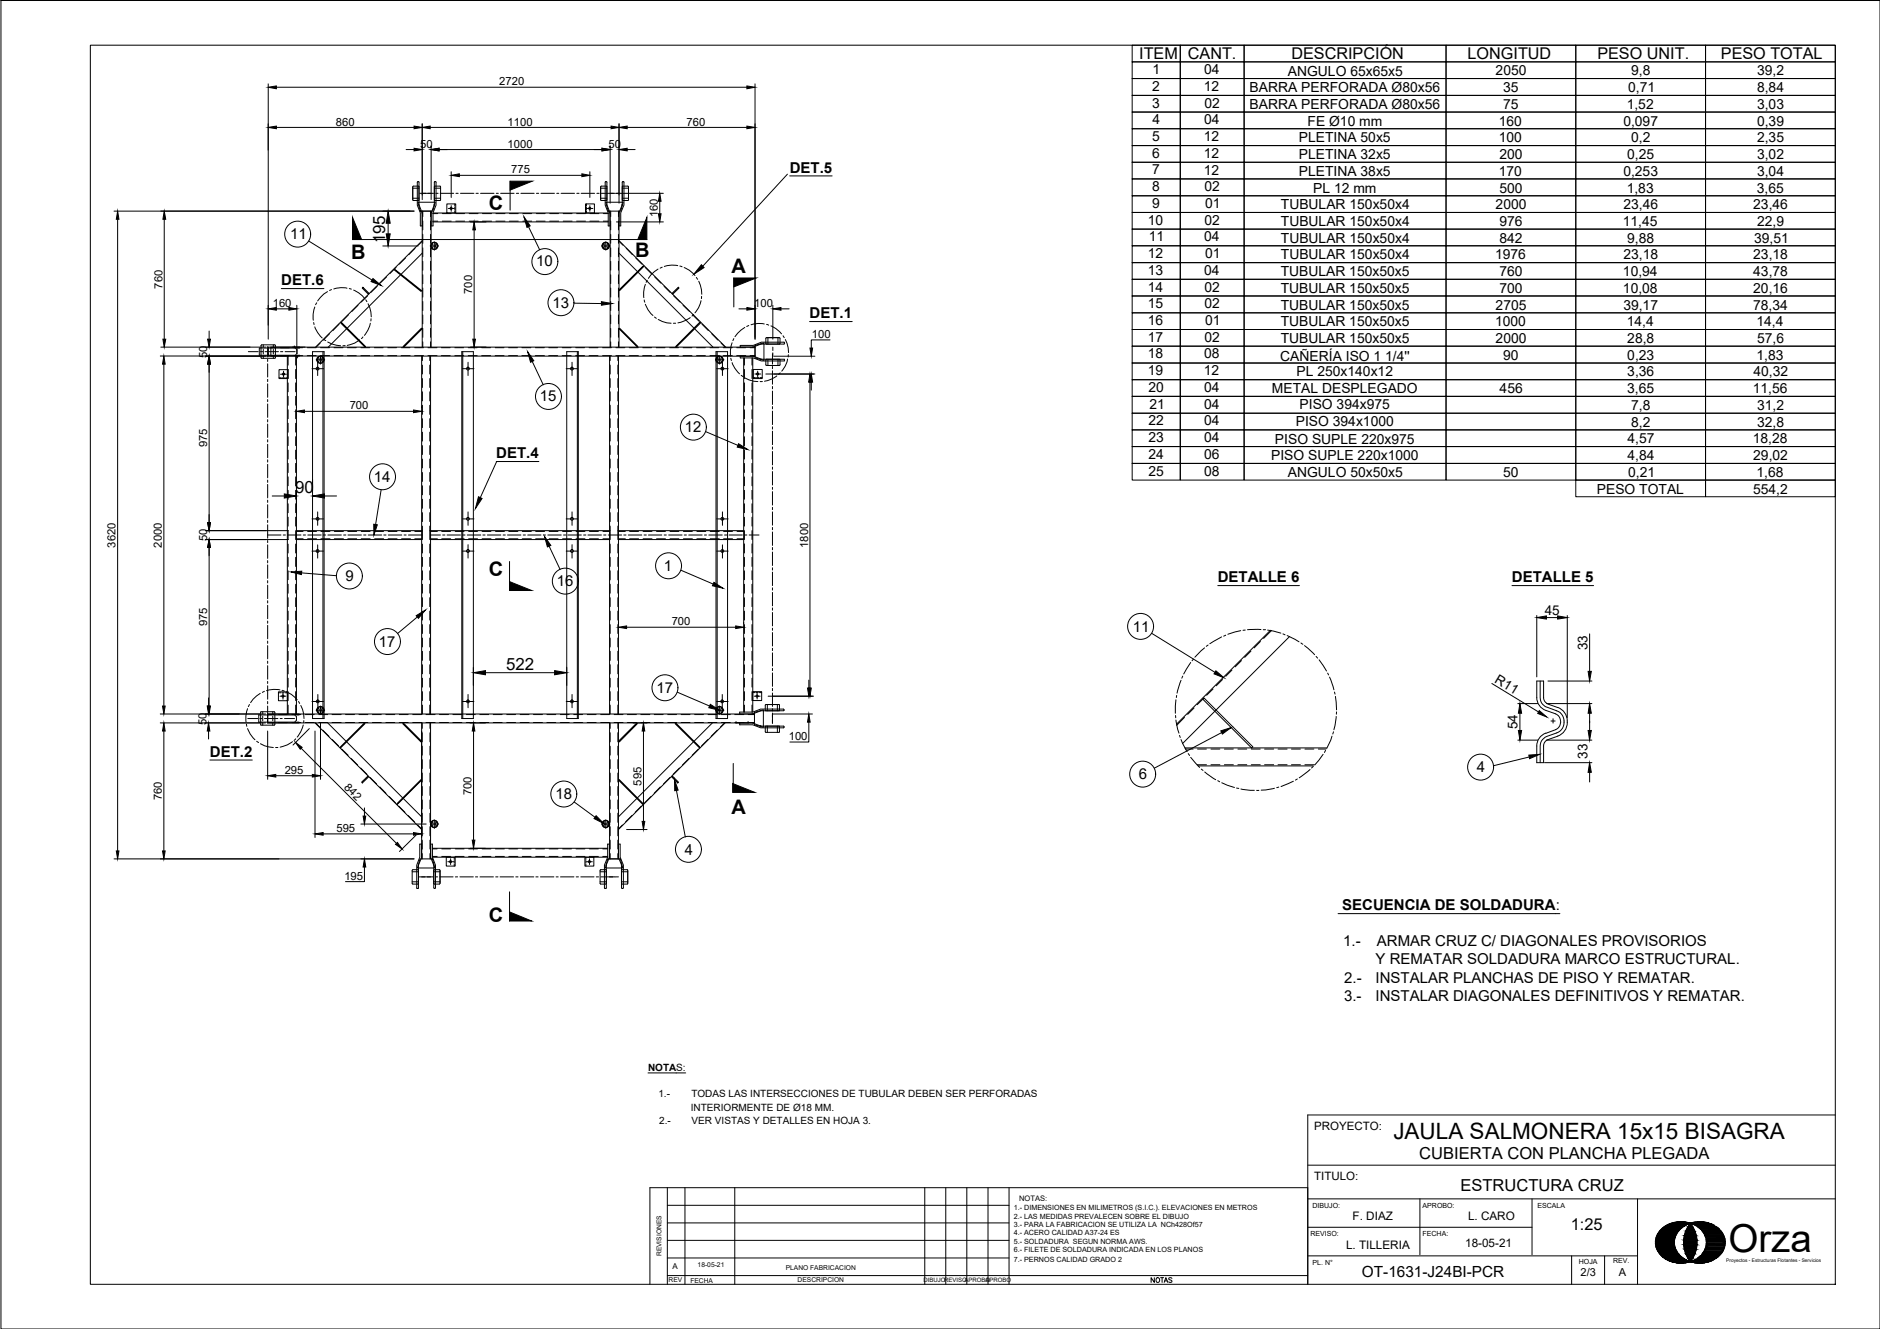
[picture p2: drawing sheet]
<svg xmlns="http://www.w3.org/2000/svg" width="420mm" height="297mm" viewBox="0 0 420 297" stroke-linecap="round" stroke-linejoin="round" font-family="sans-serif">
<defs><g id="words">
<text font-size="8.6" x="386.3" y="279.9">Orza</text>
<text font-size="5" x="311.4" y="254.6">JAULA SALMONERA 15x15 BISAGRA</text>
<g font-size="4.5">
<text x="109.3" y="46.9">C</text>
<text x="78.5" y="57.9">B</text>
<text x="141.9" y="57.5">B</text>
<text x="163.4" y="61">A</text>
<text x="109.3" y="128.8">C</text>
<text x="163.4" y="181.9">A</text>
<text x="109.3" y="206.1">C</text>
</g>
<g font-size="3.8">
<text x="86.1" y="54.4" transform="rotate(-90 86.1 54.4)">195</text>
<text x="66" y="110.2">90</text>
<text x="113.1" y="149.7">522</text>
</g>
<g font-size="3.7">
<text x="317.2" y="258.9">CUBIERTA CON PLANCHA PLEGADA</text>
<text x="326.4" y="266.1">ESTRUCTURA CRUZ</text>
<text x="351" y="274.8">1:25</text>
</g>
<g font-size="3.6">
<text x="254.6" y="13.2">ITEM</text>
<text x="265.5" y="13.2">CANT.</text>
<text x="288.6" y="13.3">DESCRIPCIÓN</text>
<text x="328" y="13.2">LONGITUD</text>
<text x="357" y="13.2">PESO UNIT.</text>
<text x="384.6" y="13.2">PESO TOTAL</text>
</g>
<g font-size="3.4">
<text x="176.5" y="38.6">DET.5</text>
<text x="64.9" y="53.5">11</text>
<text x="119.8" y="59.5">10</text>
<text x="62.9" y="63.8">DET.6</text>
<text x="123.4" y="68.8">13</text>
<text x="180.9" y="71.1">DET.1</text>
<text x="120.6" y="89.7" transform="rotate(-1 120.6 89.7)">15</text>
<text x="153.1" y="96.6" transform="rotate(-1 153.1 96.6)">12</text>
<text x="83.6" y="107.7">14</text>
<text x="110.9" y="102.4">DET.4</text>
<text x="77.2" y="129.8">9</text>
<text x="124.5" y="131" transform="rotate(-1 124.5 131)">16</text>
<text x="148.3" y="127.6">1</text>
<text x="272.2" y="130.2">DETALLE 6</text>
<text x="337.9" y="130.2">DETALLE 5</text>
<text x="253.2" y="141.2">11</text>
<text x="84.7" y="144.6" transform="rotate(-1 84.7 144.6)">17</text>
<text x="146.7" y="154.9">17</text>
<text x="46.9" y="169.1">DET.2</text>
<text x="330.1" y="172.6">4</text>
<text x="124.1" y="178.6" transform="rotate(-1 124.1 178.6)">18</text>
<text x="254.5" y="174.1">6</text>
<text x="153.1" y="191" transform="rotate(-1 153.1 191)">4</text>
<text x="300" y="203.5">SECUENCIA DE SOLDADURA:</text>
<text x="300.2" y="211.5">1.-</text>
<text x="307.4" y="215.5">Y REMATAR SOLDADURA MARCO ESTRUCTURAL.</text>
<text x="307.7" y="211.5">ARMAR CRUZ C/ DIAGONALES PROVISORIOS</text>
<text x="300.4" y="219.6">2.-</text>
<text x="307.4" y="219.6">INSTALAR PLANCHAS DE PISO Y REMATAR.</text>
<text x="300.4" y="223.6">3.-</text>
<text x="307.4" y="223.6">INSTALAR DIAGONALES DEFINITIVOS Y REMATAR.</text>
<text x="304.4" y="285.4">OT-1631-J24BI-PCR</text>
</g>
<g font-size="3.1">
<text x="257.6" y="16.6">1</text>
<text x="269.1" y="16.6">04</text>
<text x="287.8" y="16.9">ANGULO 65x65x5</text>
<text x="334.3" y="16.8">2050</text>
<text x="364.5" y="16.8">9,8</text>
<text x="392.7" y="16.8">39,2</text>
<text x="257.5" y="20.3">2</text>
<text x="269" y="20.3">12</text>
<text x="279.3" y="20.6">BARRA PERFORADA Ø80x56</text>
<text x="336" y="20.6">35</text>
<text x="363.9" y="20.6">0,71</text>
<text x="392.7" y="20.6">8,84</text>
<text x="257.5" y="24">3</text>
<text x="257.6" y="27.8">4</text>
<text x="269.1" y="27.8">04</text>
<text x="269.2" y="24">02</text>
<text x="279.3" y="24.4">BARRA PERFORADA Ø80x56</text>
<text x="292.2" y="28.1">FE Ø10 mm</text>
<text x="335" y="28.1">160</text>
<text x="336" y="24.3">75</text>
<text x="362.8" y="28.1">0,097</text>
<text x="363.6" y="24.3">1,52</text>
<text x="392.7" y="24.3">3,03</text>
<text x="392.7" y="28.1">0,39</text>
<text x="257.5" y="31.5">5</text>
<text x="257.5" y="35.2">6</text>
<text x="269" y="31.5">12</text>
<text x="269" y="35.2">12</text>
<text x="290.3" y="31.8">PLETINA 50x5</text>
<text x="290.3" y="35.5">PLETINA 32x5</text>
<text x="335" y="31.8">100</text>
<text x="335.1" y="35.5">200</text>
<text x="363.6" y="35.5">0,25</text>
<text x="364.5" y="31.8">0,2</text>
<text x="392.7" y="31.8">2,35</text>
<text x="392.7" y="35.5">3,02</text>
<text x="257.5" y="39">7</text>
<text x="269" y="39">12</text>
<text x="290.3" y="39.3">PLETINA 38x5</text>
<text x="335" y="39.3">170</text>
<text x="362.8" y="39.3">0,253</text>
<text x="392.7" y="39.3">3,04</text>
<text x="257.5" y="42.7">8</text>
<text x="257.5" y="46.5">9</text>
<text x="269.2" y="42.7">02</text>
<text x="269.3" y="46.5">01</text>
<text x="286.3" y="46.8">TUBULAR 150x50x4</text>
<text x="293.5" y="43">PL 12 mm</text>
<text x="334.3" y="46.8">2000</text>
<text x="335.1" y="43">500</text>
<text x="362.8" y="46.8">23,46</text>
<text x="363.6" y="43">1,83</text>
<text x="391.8" y="46.8">23,46</text>
<text x="392.6" y="43">3,65</text>
<text x="256.5" y="50.2">10</text>
<text x="256.8" y="54">11</text>
<text x="269.1" y="54">04</text>
<text x="269.2" y="50.2">02</text>
<text x="286.3" y="50.5">TUBULAR 150x50x4</text>
<text x="335.1" y="50.5">976</text>
<text x="362.7" y="50.5">11,45</text>
<text x="392.7" y="50.5">22,9</text>
<text x="256.5" y="57.7">12</text>
<text x="269.3" y="57.7">01</text>
<text x="286.3" y="54.2">TUBULAR 150x50x4</text>
<text x="286.3" y="58">TUBULAR 150x50x4</text>
<text x="334.1" y="58">1976</text>
<text x="335.1" y="54.2">842</text>
<text x="362.8" y="58">23,18</text>
<text x="363.6" y="54.2">9,88</text>
<text x="391.8" y="58">23,18</text>
<text x="392" y="54.2">39,51</text>
<text x="256.5" y="61.5">13</text>
<text x="256.5" y="65.2">14</text>
<text x="269.1" y="61.5">04</text>
<text x="269.2" y="65.2">02</text>
<text x="286.2" y="61.7">TUBULAR 150x50x5</text>
<text x="286.2" y="65.4">TUBULAR 150x50x5</text>
<text x="335.1" y="61.7">760</text>
<text x="335.1" y="65.4">700</text>
<text x="362.7" y="61.7">10,94</text>
<text x="362.7" y="65.4">10,08</text>
<text x="391.8" y="61.7">43,78</text>
<text x="391.8" y="65.4">20,16</text>
<text x="256.5" y="68.9">15</text>
<text x="269.2" y="68.9">02</text>
<text x="286.2" y="69.2">TUBULAR 150x50x5</text>
<text x="334.3" y="69.2">2705</text>
<text x="362.8" y="69.2">39,17</text>
<text x="391.8" y="69.2">78,34</text>
<text x="256.5" y="72.6">16</text>
<text x="256.5" y="76.4">17</text>
<text x="269.2" y="76.4">02</text>
<text x="269.3" y="72.6">01</text>
<text x="286.2" y="72.9">TUBULAR 150x50x5</text>
<text x="286.2" y="76.7">TUBULAR 150x50x5</text>
<text x="334.1" y="72.9">1000</text>
<text x="334.3" y="76.7">2000</text>
<text x="363.6" y="72.9">14,4</text>
<text x="363.7" y="76.7">28,8</text>
<text x="392.6" y="72.9">14,4</text>
<text x="392.7" y="76.7">57,6</text>
<text x="256.5" y="80.1">18</text>
<text x="256.5" y="83.8">19</text>
<text x="269" y="83.8">12</text>
<text x="269.1" y="80.1">08</text>
<text x="286.1" y="80.7">CAÑERÍA ISO 1 1/4''</text>
<text x="336" y="80.4">90</text>
<text x="363.7" y="80.4">0,23</text>
<text x="392.6" y="80.4">1,83</text>
<text x="256.7" y="87.6">20</text>
<text x="269.1" y="87.6">04</text>
<text x="284.3" y="87.9">METAL DESPLEGADO</text>
<text x="289.8" y="84.1">PL 250x140x12</text>
<text x="335.2" y="87.9">456</text>
<text x="363.6" y="87.9">3,65</text>
<text x="363.7" y="84.1">3,36</text>
<text x="391.7" y="87.9">11,56</text>
<text x="391.9" y="84.1">40,32</text>
<text x="256.7" y="95.1">22</text>
<text x="256.9" y="91.3">21</text>
<text x="269.1" y="95.1">04</text>
<text x="269.1" y="91.3">04</text>
<text x="289.6" y="95.2">PISO 394x1000</text>
<text x="290.4" y="91.5">PISO 394x975</text>
<text x="364.5" y="95.4">8,2</text>
<text x="364.5" y="91.6">7,8</text>
<text x="392.7" y="95.4">32,8</text>
<text x="392.7" y="91.6">31,2</text>
<text x="256.7" y="98.8">23</text>
<text x="269.1" y="98.8">04</text>
<text x="284.9" y="99.1">PISO SUPLE 220x975</text>
<text x="363.7" y="99.1">4,57</text>
<text x="391.7" y="99.1">18,28</text>
<text x="256.7" y="102.6">24</text>
<text x="256.7" y="106.3">25</text>
<text x="269.1" y="106.3">08</text>
<text x="269.1" y="102.6">06</text>
<text x="284.1" y="102.9">PISO SUPLE 220x1000</text>
<text x="287.8" y="106.6">ANGULO 50x50x5</text>
<text x="336" y="106.6">50</text>
<text x="363.7" y="102.9">4,84</text>
<text x="363.9" y="106.6">0,21</text>
<text x="391.8" y="102.9">29,02</text>
<text x="392.6" y="106.6">1,68</text>
<text x="356.9" y="110.3">PESO TOTAL</text>
<text x="391.8" y="110.3">554,2</text>
</g>
<g font-size="3">
<text x="345.2" y="137.5">45</text>
<text x="354.8" y="145.4" transform="rotate(-90 354.8 145.4)">33</text>
<text x="333.9" y="152.5" transform="rotate(31 333.9 152.5)">R11</text>
<text x="339.2" y="163" transform="rotate(-90 339.2 163)">54</text>
<text x="354.8" y="169.6" transform="rotate(-90 354.8 169.6)">33</text>
</g>
<g font-size="2.6">
<text x="293.7" y="252.5">PROYECTO:</text>
<text x="293.7" y="263.7">TITULO:</text>
<text x="302.3" y="272.7">F. DIAZ</text>
<text x="328.1" y="272.7">L. CARO</text>
<text x="300.8" y="279.1">L. TILLERIA</text>
<text x="327.4" y="278.7">18-05-21</text>
</g>
<g font-size="2.5">
<text x="111.6" y="19.1">2720</text>
<text x="75.1" y="28.1">860</text>
<text x="113.5" y="28.1">1100</text>
<text x="153.5" y="28.1">760</text>
<text x="93.9" y="33">50</text>
<text x="113.5" y="33">1000</text>
<text x="136" y="33">50</text>
<text x="114.3" y="38.7">775</text>
<text x="147" y="48.6" transform="rotate(-90 147 48.6)">160</text>
<text x="36.3" y="64.5" transform="rotate(-90 36.3 64.5)">760</text>
<text x="105.5" y="65.7" transform="rotate(-90 105.5 65.7)">700</text>
<text x="61" y="68.6">160</text>
<text x="168.6" y="68.6">100</text>
<text x="181.4" y="75.6">100</text>
<text x="46.3" y="80" transform="rotate(-90 46.3 80)">50</text>
<text x="78.1" y="91.5">700</text>
<text x="46.3" y="99.9" transform="rotate(-90 46.3 99.9)">975</text>
<text x="25.8" y="122.4" transform="rotate(-90 25.8 122.4)">3620</text>
<text x="36.2" y="122.4" transform="rotate(-90 36.2 122.4)">2000</text>
<text x="46.3" y="121" transform="rotate(-90 46.3 121)">50</text>
<text x="180.6" y="122.5" transform="rotate(-90 180.6 122.5)">1800</text>
<text x="46.3" y="139.9" transform="rotate(-90 46.3 139.9)">975</text>
<text x="150.1" y="139.8">700</text>
<text x="46.1" y="162" transform="rotate(-90 46.1 162)">50</text>
<text x="176.3" y="165.4">100</text>
<text x="63.6" y="173">295</text>
<text x="36.2" y="178.9" transform="rotate(-90 36.2 178.9)">760</text>
<text x="76.8" y="176.1" transform="rotate(45 76.8 176.1)">842</text>
<text x="105.4" y="177.7" transform="rotate(-90 105.4 177.7)">700</text>
<text x="143.4" y="175.6" transform="rotate(-90 143.4 175.6)">595</text>
<text x="75.2" y="185.9">595</text>
<text x="77" y="196.6">195</text>
<text x="353.2" y="285.2">2/3</text>
<text x="361.8" y="285.2">A</text>
</g>
<g font-size="2.2">
<text x="144.8" y="239.3">NOTAS:</text>
<text x="147.2" y="245.2">1.-</text>
<text x="154.5" y="245.2">TODAS LAS INTERSECCIONES DE TUBULAR DEBEN SER PERFORADAS</text>
<text x="147.3" y="251.2">2.-</text>
<text x="154.4" y="248.2">INTERIORMENTE DE Ø18 MM.</text>
<text x="154.6" y="251.2">VER VISTAS Y DETALLES EN HOJA 3.</text>
</g>
<text font-size="1.8" x="150.3" y="283.7">A</text>
<text font-size="1.7" x="227.8" y="268.5">NOTAS:</text>
<g font-size="1.6">
<text x="226.6" y="270.5">1.- DIMENSIONES EN MILIMETROS (S.I.C.). ELEVACIONES EN METROS</text>
<text x="226.6" y="274.3">3.- PARA LA FABRICACION SE UTILIZA LA NCh428Of57</text>
<text x="226.6" y="272.5">2.- LAS MEDIDAS PREVALECEN SOBRE EL DIBUJO</text>
<text x="293.3" y="270">DIBUJO:</text>
<text x="317.9" y="270">APROBO:</text>
<text x="343.6" y="270">ESCALA</text>
<text x="226.6" y="279.9">6.- FILETE DE SOLDADURA INDICADA EN LOS PLANOS</text>
<text x="226.6" y="276.1">4.- ACERO CALIDAD A37-24 ES</text>
<text x="226.6" y="278">5.- SOLDADURA SEGUN NORMA AWS.</text>
<text x="292.9" y="276.3">REVISO:</text>
<text x="317.9" y="276.3">FECHA:</text>
<text x="226.6" y="282">7.- PERNOS CALIDAD GRADO 2</text>
<text x="293.3" y="282.8">PL. N°</text>
<text x="352.8" y="282.5">HOJA</text>
<text x="360.5" y="282.3">REV.</text>
</g>
<g font-size="1.5">
<text x="147.9" y="280.8" transform="rotate(-90 147.9 280.8)">REVISIONES</text>
<text x="149.4" y="286.5">REV</text>
<text x="154.3" y="286.7">FECHA</text>
<text x="155.9" y="283.3">18-05-21</text>
<text x="175.6" y="283.8">PLANO FABRICACION</text>
<text x="178.3" y="286.6">DESCRIPCION</text>
</g>
<g font-size="1.3">
<text x="206.4" y="286.6">DIBUJOREVISOAPROBO</text>
<text x="220.3" y="286.6">APROBO</text>
</g>
<text font-size="1.1" x="385.8" y="282.1">Proyectos - Estructuras Flotantes - Servicios</text>
</g></defs>
<!-- layer: COTAS -->
<g fill="none" stroke="#000" stroke-width=".22">
<path d="M59.9 18.7v57.1M61.8 19.5h105.1M168.7 18.7v57.1M61.8 28.5h30.7M90.8 33.4h1.7M94.4 27.7v16.9M96.1 28.5h40.5M96.4 32.6v12M98.1 33.4h36.4M100.8 38.4v5.7M102.7 39.2h27.3M131.8 38.4v5.7"/>
<path d="M136.4 32.6v12.8M138.3 27.7v17.7M140.2 33.4h1.7M140.2 28.5h26.7M176 38.9l-18.9 20.6M25.5 47.2h67M26.3 49v141.2M36.7 49v26.8M69 53.9l14.1 8.7M85.6 55h7.8M86.7 49.9v2.4M96.6 54.5l.2 .5-.2 .4"/>
<path d="M96.7 54.3a.68 .68 0 0 0-.1 1.1l.1 .2M96.7 47.6h39.2M96.7 49.6h39.2M97.5 54.3a.68 .68 0 0 1 0 1.1M97.5 54.5l-.2 .5 .2 .4M97.5 55.4v.2M106 51.4v24.4M118.1 50.7l2.5 5.1M134.9 54.5l.2 .5-.2 .4M135 55.4v.2M135 54.3a.68 .68 0 0 0 0 1.1M135.8 54.3a.68 .68 0 0 1 0 1.1v.2"/>
<path d="M135.8 54.5l-.2 .5 .2 .4M137.8 49.6h10.5M137.8 43.2h10.5M147.4 45v2.8M35.8 79.6h28.6M35.9 77.6h23.6M45.9 79.6h13.6M46.7 74v1.8M58 77.8h8l.4 .4v.8l-.4 .4h-8zM61.8 69h2.8M66.3 68.2v10.8M71.2 79.9l.1 .5-.1 .5"/>
<path d="M71.2 79.8a.76 .76 0 0 0 0 1.1M72 79.8a.76 .76 0 0 1 0 1.3M72 79.9l-.1 .5 .1 .5M105.2 77.6h3.4M128.3 67.8h6.1M160.4 79.9l.1 .5-.1 .5M160.4 79.8a.76 .76 0 0 0 0 1.3M161.2 79.8a.76 .76 0 0 1 0 1.3M161.2 79.9l-.1 .5 .1 .5M165.1 69h1.8M172.7 68.2v7.6M172.9 79.6h9.2"/>
<path d="M174.5 69h1.9M185.5 76h-4.2v1.8M36.6 81.4v76.4M46.7 81.4v35.4M66.3 90.8v.3M68 91.9h24.4M71.2 80.9v.2M94.2 90.8v.3M119 80.8l2.4 5.2M157.7 96.5l7.2 3.1M171.2 83.6h10.9M181 85.4v68.4"/>
<path d="M181.3 85.4v1.8M45.9 118.6h18.5M85.2 109.5l-1.3 7.7M111 103.2l-3.6 8M45.9 120.6h18.5M46.7 122.4v35.4M67.4 128l7.8 .7M93.3 137.9l-4.4 3.7M122.7 122.1l2.5 5.2M138.2 139.1v.3M152.2 127.5l7.2 3M166.2 139.1v.3"/>
<path d="M35.8 159.6h23.6M46.6 156v1.8M57.8 159.8h8.1l.4 .4v.8l-.4 .4h-8.1zM71.2 159.2v.2M71.2 158.2l.1 .5-.1 .5M71.2 158.1a.71 .71 0 0 0 0 1.1M72 158.1a.82 .82 0 0 1 0 1.3M72 158.2l-.1 .5 .1 .5M140 140.2h24.4M151.4 154.7l7.2 3.1M160.4 158.2l.1 .5-.1 .5M160.4 158.1a.82 .82 0 0 0 0 1.3"/>
<path d="M161.2 158.1a.76 .76 0 0 1 0 1.3M161.2 158.2l-.1 .5 .1 .5M171.7 155.6h10.1M172.8 159.6h8.8M180.8 152v1.8M257.4 141.5l14.1 8.8M35.8 161.6h23.6M36.6 163.4v26.8M46.6 163.4v1.8M59.8 163.4v10.8M61.6 173.4h8.2M67.3 167.2l21.3 21.3"/>
<path d="M69.1 162.8l-3.6 3.7M70.4 163.4v23.8M71.6 161.5v12.7M94.2 163.4v23.8M105 161.6h3.5M105.8 163.4v24.4M128.4 179.3l4.6 3.4M141.5 161.6h3.1M143.8 163.4v20.2M151.2 176.6l2 10.5M180.8 161.4v4.4h-4.3M275.1 162.6l-17.1 9.1"/>
<path d="M341.8 169.2l-8 1.9M25.5 192h67M72.2 186.4h20.2M80.6 184.2h14.7M81.4 193.8v3.2h-4.2M81.4 180.6v1.8M93 186.7l-3.7 3.6M96.6 183.7l.2 .5-.2 .4M96.7 183.5l-.3 .6 .3 .7M97.5 183.5l.3 .6-.3 .7M97.5 183.7l-.2 .5 .2 .4M105 189.6h3.5"/>
<path d="M134.9 183.7l.2 .5-.2 .4M135 183.5l-.3 .6 .3 .7M135.8 183.5l.3 .6-.3 .7M135.8 183.7l-.2 .5 .2 .4M140 185.4h4.6"/>
<circle cx="66.5" cy="52.3" r="2.9"/>
<circle cx="97" cy="55" r=".74"/>
<circle cx="97" cy="55" r=".83"/>
<circle cx="121.8" cy="58.5" r="2.9"/>
<circle cx="135.4" cy="55" r=".83"/>
<circle cx="135.4" cy="55" r=".74"/>
<circle cx="125.4" cy="67.7" r="2.9"/>
<circle cx="71.6" cy="80.4" r=".74"/>
<circle cx="71.6" cy="80.4" r=".83"/>
<circle cx="122.6" cy="88.6" r="2.9"/>
<circle cx="155" cy="95.5" r="2.9"/>
<circle cx="160.8" cy="80.4" r=".83"/>
<circle cx="160.8" cy="80.4" r=".74"/>
<circle cx="85.5" cy="106.6" r="2.9"/>
<circle cx="78.1" cy="128.7" r="2.9"/>
<circle cx="126.3" cy="129.9" r="2.9"/>
<circle cx="149.4" cy="126.5" r="2.9"/>
<circle cx="71.6" cy="158.7" r=".74"/>
<circle cx="71.6" cy="158.7" r=".83"/>
<circle cx="86.6" cy="143.4" r="2.9"/>
<circle cx="148.6" cy="153.7" r="2.9"/>
<circle cx="160.8" cy="158.7" r=".83"/>
<circle cx="160.8" cy="158.7" r=".74"/>
<circle cx="254.9" cy="140" r="2.9"/>
<circle cx="126" cy="177.5" r="2.9"/>
<circle cx="255.4" cy="173" r="2.9"/>
<circle cx="330.9" cy="171.5" r="2.9"/>
<circle cx="97" cy="184.2" r=".74"/>
<circle cx="97" cy="184.2" r=".83"/>
<circle cx="135.4" cy="184.2" r=".83"/>
<circle cx="135.4" cy="184.2" r=".74"/>
<circle cx="153.9" cy="189.8" r="2.9"/>
</g>
<g fill="#000" stroke="#000" stroke-width=".22">
<path d="M59.9 19.5l1.9-.3v.6zM166.9 19.2l1.8 .3-1.8 .3zM59.9 28.5l1.9-.3v.6zM92.5 28.2l1.9 .3-1.9 .3zM92.5 33.1l1.9 .3-1.9 .3zM94.4 28.5l1.7-.3v.6zM96.4 33.4l1.7-.3v.6zM100.8 39.2l1.9-.4v.7zM130 38.8l1.8 .4-1.8 .3zM134.5 33.1l1.9 .3-1.9 .3zM136.6 28.2l1.7 .3-1.7 .3zM138.3 33.4l1.9-.3v.6z"/>
<path d="M138.3 28.5l1.9-.3v.6zM166.9 28.2l1.8 .3-1.8 .3zM26.3 47.2l.3 1.8h-.6zM36.7 47.2l.3 1.8h-.6zM86.3 52.3h.9l-.5 2.7zM86.7 47.2l.5 2.7h-.9zM106 49.6l.3 1.8h-.6zM117.1 48.5l1.4 2-.7 .3zM147.2 47.8h.5l-.3 1.8zM147.4 43.2l.3 1.8h-.5zM156.8 59.2l.6 .6-2.3 1.5zM36.4 75.8h.6l-.3 1.8z"/>
<path d="M46.4 75.8h.6l-.3 1.8zM59.9 69l1.9-.3v.6zM64.6 68.7l1.7 .3-1.7 .3zM83.4 62.3l1.8 1.5-2.3-.9zM105.7 75.8h.6l-.3 1.8zM134.4 67.4l2.4 .4-2.4 .4zM166.9 68.7l1.8 .3-1.8 .3zM172.7 69l1.8-.3v.6zM181 77.8h.6l-.3 1.8zM36.6 79.6l.3 1.8h-.6zM46.7 79.6l.3 1.8h-.6zM66.3 91.9l1.7-.3v.6z"/>
<path d="M92.4 91.6l1.8 .3-1.8 .3zM117.9 78.6l1.4 2-.7 .4zM165.1 99.2l2 1.3-2.3-.6zM181 83.6l.3 1.8h-.6zM181.3 83.6l.3 1.8h-.6zM46.4 116.8h.6l-.3 1.8zM83.5 117.2l.8 .1-.7 2.3zM106.9 111l.8 .4-1.4 2.3zM46.7 120.6l.3 1.8h-.6zM65 127.8l2.4-.1v.7zM93 137.6l2.1-1.3-1.6 1.9zM121.7 119.9l1.4 2-.8 .3z"/>
<path d="M138.2 140.2l1.8-.3v.6zM159.6 130.2l2 1.3-2.4-.6zM164.4 139.9l1.8 .3-1.8 .3zM36.3 157.8h.6l-.3 1.8zM46.3 157.8h.6l-.3 1.8zM46.4 157.8h.6l-.3 1.8zM158.8 157.4l2 1.3-2.4-.5zM180.5 153.8h.6l-.3 1.8zM180.7 153.8h.6l-.3 1.8zM271.7 149.9l1.9 1.6-2.3-.9zM36.6 161.6l.3 1.8h-.6zM46.6 161.6l.3 1.8h-.6z"/>
<path d="M59.8 173.4l1.8-.3v.6zM66 165.9l1.5 1.1-.4 .5zM69.8 173.1l1.8 .3-1.8 .3zM105.8 161.6l.3 1.8h-.6zM143.8 161.6l.3 1.8h-.6zM150.7 174.3l.9 2.3-.8 .1zM180.8 159.6l.3 1.8h-.6zM272.8 163.4l2.3-.8-1.9 1.5zM341.7 168.8l2.4-.2-2.3 1zM26 190.2h.6l-.3 1.8zM36.3 190.2h.6l-.3 1.8zM70.4 186.4l1.8-.3v.6z"/>
<path d="M81.2 182.4h.5l-.3 1.8zM81.4 192l.3 1.8h-.5zM88.4 188.7l.4-.4 1.1 1.5zM92.4 186.1l1.8 .3-1.8 .3zM105.5 187.8h.6l-.3 1.8zM133.2 182.3l1.7 1.8-2.1-1.1zM143.5 183.6h.6l-.3 1.8z"/>
</g>
<!-- layer: EJE -->
<g fill="none" stroke="#000" stroke-width=".22">
<path d="M92.2 41.7l.2-.1h1.2v.1v3.1h-1.2l-.2-.1zM93.8 43.2h3.1M97.2 44.8l-.1-.1v-3l.1-.1h1.1l.2 .1v3l-.2 .1M97.4 43.2h.5M98.4 43.2h3M100.2 46.6h1.3M100.8 46v1.2M101.9 43.2h.5M102.9 43.2h3M106.4 43.2h.5M107.4 43.2h3M110.9 43.2h.5"/>
<path d="M111.9 43.2h3M115.4 43.2h.5M116.4 43.2h3M119.9 43.2h.5M120.9 43.2h3M124.4 43.2h.5M125.4 43.2h3M128.9 43.2h.5M129.9 43.2h3M131.2 46.6h1.3M131.8 46v1.2M133.4 43.2h.5"/>
<path d="M134.4 41.6h1.1l.1 .1v3l-.1 .1h-1.1l-.2-.1v-3zM134.4 43.2h3.1M139.1 44.8v-3.2h1.2l.2 .1v3l-.2 .1M148 59.7l-.5 .2M151.5 59.4a5.6 5.6 0 0 0-3 .1M151.9 59.5l.5 .1M152.9 59.8a5.6 5.6 0 0 1 2.4 1.8M55.5 78.6h2.2M58.2 78.6h.5M58.5 77.1h2.9l.2 .1v2.8l-.2 .1h-2.9l-.2-.1v-2.8zM59.2 78.6h3M59.8 77.5v2.3"/>
<path d="M62.7 78.6h.5M63.7 78.6h2.3M70.1 72.1l.1 .4M70.4 68.6a5.8 5.8 0 0 0-.4 3M70.4 73.1a6.2 6.2 0 0 0 1.6 2.5M70.8 67.7l-.3 .4M72.4 75.9l.4 .2M73.2 65.2l-.9 .5-1.3 1.6M73.2 76.4l.9 .5 2 .4M74.1 64.7l-.4 .2M77.1 77.2l-.5 .1M77.6 64.4a5.5 5.5 0 0 0-3 .2"/>
<path d="M78.1 64.5l.4 .1M79 64.8a5.8 5.8 0 0 1 2.4 1.8M80.3 76a5.4 5.4 0 0 1-2.7 1.2M81.1 75.3l-.3 .4M81.7 67l.3 .4M82.3 67.9l.6 1.9 .1 1M82.8 72.2a6.1 6.1 0 0 1-1.4 2.8M82.9 71.2v.5M144 67l.1 .5M144.2 63.6a5.9 5.9 0 0 0-.3 2.9M144.2 68a5.8 5.8 0 0 0 1.7 2.5M144.7 62.6l-.3 .5"/>
<path d="M146.3 70.9l.4 .2M147.1 60.1l-1.6 1.4-.6 .7M147.1 71.4l.9 .5 2 .3M150.5 72.2h.5M154.3 71a6.6 6.6 0 0 1-2.8 1.2M155 70.3l-.4 .3M155.6 62l.3 .4M156.2 62.9l.6 1.8v1.1M156.7 67.2a5.6 5.6 0 0 1-1.4 2.7M156.8 66.2v.5M163.6 76.6a5.9 5.9 0 0 0-.3 3M164 75.7l-.2 .4"/>
<path d="M166.5 73.2l-.9 .6-1.3 1.5M167.3 72.8l-.4 .2M170.8 72.4a5.5 5.5 0 0 0-2.9 .2M171.2 75.6l.1-.1h2.9l.1 .1v1.2l-.1 .1h-2.9l-.1-.1zM171.3 72.5l.5 .2M172.3 72.8a5.8 5.8 0 0 1 2.4 1.8M172.6 79.1v2.3M175 75l.3 .5M175.5 75.9l.6 1.9 .1 1M176.2 79.3l-.1 .5M59.8 80.3v.5M59.8 81.3v3"/>
<path d="M59.8 84.8v.5M59.8 85.8v3M59.8 89.3v.5M59.8 90.3v3M59.8 93.8v.5M59.8 94.8v3M59.8 98.3v.5M59.8 99.3v3M62.7 83.6h1.3M63.4 83v1.3M69.7 82.4h2.6M71 81v2.9"/>
<path d="M103.3 82.4h2.6M104.6 81v2.9M126.5 82.4h2.6M127.8 81v2.9M160.1 82.4h2.6M161.5 81v2.9M163.3 80.1l.1 .5M163.6 81.1a6.2 6.2 0 0 0 1.7 2.5M165.7 83.9l.4 .3M166.5 84.5l1.9 .7 1 .1M168.7 83.6h1.3M169.3 83v1.2"/>
<path d="M169.9 85.3h.5M171.2 80.4l.1-.1h2.9l.1 .1v1.2l-.1 .1h-2.9l-.1-.1M172.6 81.9v.5M172.6 82.9v3M172.6 86.4v.5M172.6 87.4v3M172.6 90.9v.5M172.6 91.9v3M172.6 95.4v.5M172.6 96.4v3M172.6 99.9v.5M173.6 84a6 6 0 0 1-2.7 1.2"/>
<path d="M174.4 83.3l-.4 .4M176 80.2a5.5 5.5 0 0 1-1.3 2.8M59.8 102.8v.5M59.8 103.8v3M59.8 107.3v.5M59.8 108.3v3M59.8 111.8v.5M59.8 112.8v3M59.8 116.3v.5M59.8 117.3v3M59.8 119.6h3M63.3 119.6h.5"/>
<path d="M64.3 119.6h3M67.8 119.6h.5M68.8 119.6h3M69.7 116h2.6M71 114.4v3M72.3 119.6h.5M73.3 119.6h3M76.8 119.6h.5M77.8 119.6h3M81.3 119.6h.5M82.3 119.6h3M85.8 119.6h.5"/>
<path d="M86.8 119.6h3M90.3 119.6h.5M91.3 119.6h2.9M96.2 119.6h2.2M98.9 119.6h.5M99.9 119.6h3M103.3 116h2.6M103.4 119.6h.5M104.4 119.6h3M104.6 114.4v3M107.9 119.6h.5M108.9 119.6h3"/>
<path d="M112.4 119.6h.5M113.4 119.6h3M116.9 119.6h.5M117.9 119.6h3M121.4 119.6h.5M122.4 119.6h3M125.9 119.6h.5M126.5 116h2.6M126.9 119.6h3M127.8 114.4v3M130.4 119.6h.5M131.4 119.6h3"/>
<path d="M134.9 119.6h.5M135.9 119.6h3M139.4 119.6h.5M140.4 119.6h3M143.9 119.6h.5M144.9 119.6h3M148.4 119.6h.5M149.4 119.6h3M152.9 119.6h.5M153.9 119.6h3M157.4 119.6h.5M158.4 119.6h3"/>
<path d="M160.1 116h2.6M161.5 114.4v3M161.9 119.6h.5M162.9 119.6h3M166.4 119.6h.5M167.4 119.6h2.2M172.6 100.9v3M172.6 104.4v.5M172.6 105.4v3M172.6 108.9v.5M172.6 109.9v3M172.6 113.4v.5"/>
<path d="M172.6 114.4v3M172.6 117.9v.5M172.6 118.9v3M59.8 120.8v.5M59.8 121.8v3M59.8 125.3v.5M59.8 126.3v3M59.8 129.8v.5M59.8 130.8v3M59.8 134.3v.5M59.8 135.3v3M59.8 138.8v.5"/>
<path d="M59.8 139.8v3M69.7 123.2h2.6M71 121.8v2.9M103.3 123.2h2.6M104.6 121.7v3M126.5 123.2h2.6M127.8 121.7v3M160.1 123.2h2.6M161.5 121.8v2.9M172.6 122.4v.5M172.6 123.4v3M172.6 126.9v.5"/>
<path d="M172.6 127.9v3M172.6 131.4v.5M172.6 132.4v3M172.6 135.9v.5M172.6 136.9v3M55.3 158.4a5.8 5.8 0 0 0-.3 3M55.8 157.5l-.3 .4M58.2 155l-1.6 1.3-.6 .7M58.3 159.1h3l.1 .1v2.8l-.1 .1h-3zM59.1 154.5l-.5 .3M59.8 143.3v.5M59.8 144.3v3"/>
<path d="M59.8 147.8v.5M59.8 148.8v3M59.8 152.3v.5M59.8 153.3v3M59.8 156.8v.5M59.8 157.8v2.3M62.6 154.2a5.6 5.6 0 0 0-3 .2M62.6 155.6h1.3M63 154.3l.5 .2M63.2 155v1.3M64 154.6a5.6 5.6 0 0 1 2.4 1.8M66.7 156.8l.3 .4"/>
<path d="M67.2 157.7l.7 1.8v1.1M69.7 156.8h2.6M71 155.2v3M103.3 156.8h2.6M104.6 155.2v3M126.5 156.8h2.6M127.8 155.2v3M160.1 156.8h2.6M161.4 155.2v3M168.6 155.6h1.3M169.2 154.9v1.3M171 157.6l.2-.1h2.9l.1 1.3-3 .1-.2-.1z"/>
<path d="M172.6 140.4v.5M172.6 141.4v3M172.6 144.9v.5M172.6 145.9v3M172.6 149.4v.5M172.6 150.4v3M172.6 153.9v.5M172.6 154.9v3M172.6 158.4v.5M172.6 159.4v2.3M262.7 159.9l.1 .5M262.8 156.4l-.1 3"/>
<path d="M263 155.4l-.1 .5M263.9 152l-.8 2.9M264.3 151.1l-.2 .5M266.1 148.1l-1.6 2.6M266.7 147.3l-.3 .4M269.2 144.8l-2.2 2.1M270 144.2l-.4 .3M273 142.4l-2.6 1.5M273.9 142l-.4 .2M277.3 141l-2.9 .8M278.3 140.8l-.5 .1M281.8 140.7h-3"/>
<path d="M282.3 140.7h.5M283.3 140.8l3 .7M286.7 141.7l.5 .2M287.7 142.1l2.6 1.4M290.7 143.7l.5 .3M291.5 144.3l2.3 2M294.1 146.7l.4 .4M294.8 147.5l1.7 2.5M296.7 150.4l.2 .5M297.1 151.3l1 2.9M298.2 154.7l.2 .4M298.5 155.6l.2 3.1"/>
<path d="M298.7 159.1v.5M344.2 152.2l.1 4.1a2.15 2.15 0 0 0 1.4 1.8l2.2 .8a2.68 2.68 0 0 1 1.7 2.4 2.68 2.68 0 0 1-1.7 2.5l-2.2 .8-.6 .4a2.03 2.03 0 0 0-.9 1.7v3.8M55.1 161.9l.1 .4M55.3 162.8a6.2 6.2 0 0 0 1.7 2.5M55.4 160.6h2.2M57.4 165.7l.4 .3M58.1 160.6h.5M58.2 166.2l.9 .5 2 .4M59.1 160.6h3M61.6 167.1h.5M62.6 160.6h.5M63.6 160.6h2.2"/>
<path d="M65.4 165.8a5.9 5.9 0 0 1-2.8 1.2M66.1 165.1l-.4 .4M67.8 162a6.8 6.8 0 0 1-1.4 2.7M67.9 161.1v.4M171 162.4l.2-.1h2.9l.1 .1-.1 1.3h-2.9l-.2-.1M262.8 160.9l.7 3M263.6 164.4l.2 .4M263.9 165.3l1.4 2.7M265.6 168.4l.3 .5M266.1 169.3l2 2.2M268.5 171.9l.4 .3M269.2 172.5l2.5 1.8"/>
<path d="M272.2 174.5l.4 .2M273.1 174.9l2.8 1.1M276.4 176.1l.5 .1M277.3 176.3l3 .3M280.8 176.6h.5M284.8 176.2l-2.9 .4M285.8 175.9l-.5 .2M289.1 174.6l-2.8 1.2M289.9 174.1l-.4 .3M292.8 172l-2.4 1.8M293.5 171.3l-.4 .3M295.7 168.6l-1.9 2.4"/>
<path d="M296.2 167.7l-.2 .5M297.7 164.5l-1.2 2.8M298 163.6l-.1 .5M298.6 160.1l-.5 3M92.2 194.4l-.1 .1v3l.1 .1h1.2l.1-.1v-3l-.1-.1M93.7 196h3.1M96.9 194.5l.2-.1h1.1l.1 .1v3l-.1 .1h-1.1l-.2-.1zM97.3 196h.5M98.3 196h3M100.1 192.6h1.3M100.7 191.9v1.3M101.8 196h.5"/>
<path d="M102.8 196h3M106.3 196h.5M107.3 196h3M110.8 196h.5M111.8 196h3M115.3 196h.5M116.3 196h3M119.8 196h.5M120.8 196h3M124.3 196h.5M125.3 196h3M128.8 196h.5"/>
<path d="M129.8 196h3M131.1 192.6h1.3M131.7 191.9v1.3M133.3 196h.5M134.2 194.4l-.1 .1v3l.1 .1h1.2l.1-.1v-3l-.1-.1M134.3 196h3.1M138.9 194.5l.1-.1h1.2l.1 .1-.1 3.1h-1.2l-.1-.1z"/>
</g>
<!-- layer: 0 -->
<g fill="none" stroke="#000" stroke-width=".22">
<path d="M253 10.1h10.8v3.7h-10.8zM253 13.8h10.8v3.8h-10.8zM253 17.6h10.8v3.7h-10.8zM263.8 10.1h14.2v3.7h-14.2zM263.8 13.8h14.2v3.8h-14.2zM263.8 17.6h14.2v3.7h-14.2zM278 10.1h45.2v3.7h-45.2zM278 13.8h45.2v3.8h-45.2zM278 17.6h45.2v3.7h-45.2zM323.2 10.1h29v3.7h-29zM323.2 13.8h29v3.8h-29zM323.2 17.6h29v3.7h-29z"/>
<path d="M352.2 10.1h29v3.7h-29zM352.2 13.8h29v3.8h-29zM352.2 17.6h29v3.7h-29zM381.2 10.1h29v3.7h-29zM381.2 13.8h29v3.8h-29zM381.2 17.6h29v3.7h-29zM253 25h10.8v3.8h-10.8zM253 28.8h10.8v3.7h-10.8zM253 32.5h10.8v3.8h-10.8zM253 36.3h10.8v3.7h-10.8zM253 21.3h10.8v3.7h-10.8zM253 40h10.8v3.8h-10.8z"/>
<path d="M263.8 25h14.2v3.8h-14.2zM263.8 28.8h14.2v3.7h-14.2zM263.8 32.5h14.2v3.8h-14.2zM263.8 36.3h14.2v3.7h-14.2zM263.8 21.3h14.2v3.7h-14.2zM263.8 40h14.2v3.8h-14.2zM278 25h45.2v3.8h-45.2zM278 28.8h45.2v3.7h-45.2zM278 32.5h45.2v3.8h-45.2zM278 36.3h45.2v3.7h-45.2zM278 21.3h45.2v3.7h-45.2zM278 40h45.2v3.8h-45.2z"/>
<path d="M323.2 25h29v3.8h-29zM323.2 28.8h29v3.7h-29zM323.2 32.5h29v3.8h-29zM323.2 36.3h29v3.7h-29zM323.2 21.3h29v3.7h-29zM323.2 40h29v3.8h-29zM352.2 25h29v3.8h-29zM352.2 28.8h29v3.7h-29zM352.2 32.5h29v3.8h-29zM352.2 36.3h29v3.7h-29zM352.2 21.3h29v3.7h-29zM352.2 40h29v3.8h-29z"/>
<path d="M381.2 25h29v3.8h-29zM381.2 28.8h29v3.7h-29zM381.2 32.5h29v3.8h-29zM381.2 36.3h29v3.7h-29zM381.2 21.3h29v3.7h-29zM381.2 40h29v3.8h-29zM83.4 53.5h56.6M94.4 56.6l-21 21M94.4 53.8l-23.9 23.8M99.9 45.6h2v2h-2zM130.9 45.6h1.9v2h-1.9zM136.4 47.2v30.4"/>
<path d="M138.3 47.2v30.4M138.3 56.6l21 21M138.3 53.8l23.9 23.8M253 47.5h10.8v3.7h-10.8zM253 58.7h10.8v3.7h-10.8zM253 43.8h10.8v3.7h-10.8zM253 51.2h10.8v3.7h-10.8zM253 54.9h10.8v3.8h-10.8zM263.8 47.5h14.2v3.7h-14.2zM263.8 58.7h14.2v3.7h-14.2zM263.8 43.8h14.2v3.7h-14.2zM263.8 51.2h14.2v3.7h-14.2z"/>
<path d="M263.8 54.9h14.2v3.8h-14.2zM278 47.5h45.2v3.7h-45.2zM278 58.7h45.2v3.7h-45.2zM278 43.8h45.2v3.7h-45.2zM278 51.2h45.2v3.7h-45.2zM278 54.9h45.2v3.8h-45.2zM323.2 47.5h29v3.7h-29zM323.2 58.7h29v3.7h-29zM323.2 43.8h29v3.7h-29zM323.2 51.2h29v3.7h-29zM323.2 54.9h29v3.8h-29zM352.2 47.5h29v3.7h-29z"/>
<path d="M352.2 58.7h29v3.7h-29zM352.2 43.8h29v3.7h-29zM352.2 51.2h29v3.7h-29zM352.2 54.9h29v3.8h-29zM381.2 47.5h29v3.7h-29zM381.2 58.7h29v3.7h-29zM381.2 43.8h29v3.7h-29zM381.2 51.2h29v3.7h-29zM381.2 54.9h29v3.8h-29zM60.5 77.6h108.2v2h-108.2zM64.2 79.6v80M65.9 77.6h.1"/>
<path d="M66.3 79.6v80M66.5 79.4v.6M69.9 78.6h2.5M76.2 72l5.5 5.5-.1 .1-5.5-5.4zM88.1 60.3l.1-.1 6 4.8-.1 .1zM90.1 77.5l4.1-4.2 .2 .2-4.1 4.1zM94.2 79.6v80M94.4 77.6v-30.4h2v30.4M96.2 79.6v80M103.2 78.6h2.6M126.7 78.6h2.5M136.2 79.6v80"/>
<path d="M138.2 79.6v80M138.3 64.8l5.5-5.4 .1 .1-5.4 5.5zM138.5 73.3l4.1 4.2-.1 .1-4.2-4.1zM156.4 72l.2 .2-5.5 5.4-.1-.1zM160 78.6h2.6M166.2 80v79.2M168.2 80v79.2M253 62.4h10.8v3.8h-10.8zM253 66.2h10.8v3.7h-10.8zM253 69.9h10.8v3.7h-10.8zM253 73.6h10.8v3.8h-10.8zM253 77.4h10.8v3.7h-10.8z"/>
<path d="M263.8 62.4h14.2v3.8h-14.2zM263.8 66.2h14.2v3.7h-14.2zM263.8 69.9h14.2v3.7h-14.2zM263.8 73.6h14.2v3.8h-14.2zM263.8 77.4h14.2v3.7h-14.2zM278 62.4h45.2v3.8h-45.2zM278 66.2h45.2v3.7h-45.2zM278 69.9h45.2v3.7h-45.2zM278 73.6h45.2v3.8h-45.2zM278 77.4h45.2v3.7h-45.2zM323.2 62.4h29v3.8h-29zM323.2 66.2h29v3.7h-29z"/>
<path d="M323.2 69.9h29v3.7h-29zM323.2 73.6h29v3.8h-29zM323.2 77.4h29v3.7h-29zM352.2 62.4h29v3.8h-29zM352.2 66.2h29v3.7h-29zM352.2 69.9h29v3.7h-29zM352.2 73.6h29v3.8h-29zM352.2 77.4h29v3.7h-29zM381.2 62.4h29v3.8h-29zM381.2 66.2h29v3.7h-29zM381.2 69.9h29v3.7h-29zM381.2 73.6h29v3.8h-29z"/>
<path d="M381.2 77.4h29v3.7h-29zM62.4 82.6h1.9v2h-1.9zM168.4 82.6h1.9v2h-1.9zM253 81.1h10.8v3.8h-10.8zM253 84.9h10.8v3.7h-10.8zM253 96.1h10.8v3.7h-10.8zM253 99.8h10.8v3.8h-10.8zM253 88.6h10.8v3.8h-10.8zM253 92.4h10.8v3.7h-10.8zM263.8 81.1h14.2v3.8h-14.2zM263.8 84.9h14.2v3.7h-14.2zM263.8 96.1h14.2v3.7h-14.2z"/>
<path d="M263.8 99.8h14.2v3.8h-14.2zM263.8 88.6h14.2v3.8h-14.2zM263.8 92.4h14.2v3.7h-14.2zM278 81.1h45.2v3.8h-45.2zM278 84.9h45.2v3.7h-45.2zM278 96.1h45.2v3.7h-45.2zM278 99.8h45.2v3.8h-45.2zM278 88.6h45.2v3.8h-45.2zM278 92.4h45.2v3.7h-45.2zM323.2 81.1h29v3.8h-29zM323.2 84.9h29v3.7h-29zM323.2 96.1h29v3.7h-29z"/>
<path d="M323.2 99.8h29v3.8h-29zM323.2 88.6h29v3.8h-29zM323.2 92.4h29v3.7h-29zM352.2 81.1h29v3.8h-29zM352.2 84.9h29v3.7h-29zM352.2 96.1h29v3.7h-29zM352.2 99.8h29v3.8h-29zM352.2 88.6h29v3.8h-29zM352.2 92.4h29v3.7h-29zM381.2 81.1h29v3.8h-29zM381.2 84.9h29v3.7h-29zM381.2 96.1h29v3.7h-29z"/>
<path d="M381.2 99.8h29v3.8h-29zM381.2 88.6h29v3.8h-29zM381.2 92.4h29v3.7h-29zM60.8 110.9h2.7M66.3 118.6h27.9M69.9 107.3v2.4M72.5 110.9h2.7M96.2 118.6h40M138.2 118.6h28M253 103.6h10.8v3.7h-10.8zM263.8 103.6h14.2v3.7h-14.2zM278 103.6h45.2v3.7h-45.2z"/>
<path d="M323.2 103.6h29v3.7h-29zM352.2 103.6h29v3.7h-29zM352.2 107.3h29v3.7h-29zM381.2 103.6h29v3.7h-29zM381.2 107.3h29v3.7h-29zM66.3 120.6h27.9M96.2 120.6h40M138.2 120.6h28M62.2 154.6h2v2h-2zM105.8 149.2v4M108.5 150.4h15.5M126.7 149.2v4"/>
<path d="M168.2 154.6h2v2h-2zM168.6 159.6h-108.8v2h108.8M269.1 156l10.9 10.9-.3 .3-10.9-10.9zM283.9 140.9l-21 21M288.2 142.3l-23.9 23.9M69.9 160.6h2.5M70.4 161.6l23.8 23.8M73.2 161.6l21 21M81.4 161.6l.2 .1-5.5 5.5-.1-.2zM90.1 161.6l4.1 4.1-.1 .1-4.1-4.1zM94.1 174.2l.1 .2-5.4 5.4-.2-.1zM94.2 161.6v30.4"/>
<path d="M96.2 161.6v30.4M103.2 160.6h2.6M126.7 160.6h2.5M136.2 161.6v30.4h2v-30.4M138.2 174.4l.2-.2 5.4 5.5-.1 .1zM142.3 161.6l.2 .1-4.1 4.1-.2-.1zM151 161.6l5.5 5.4-.2 .2-5.4-5.5zM159.2 161.6l-21 21M160 160.6h2.6M162.1 161.6l-23.9 23.8M164.4 161.6h.1M167.3 161.6h.1"/>
<path d="M264.8 167.2h31.7M267.8 171.2h25.7M96.6 189.6h39.2M96.6 191.6h39.2M99.7 191.6h2v2h-2zM130.7 191.6h2v2h-2z"/>
</g>
<!-- layer: SEG -->
<g fill="none" stroke="#000" stroke-width=".22">
<path d="M88.5 59.8l-1.4 1.4M90.6 57.6l-1.4 1.4M92.8 55.5l-1.4 1.4M94.4 53.9l-.9 .9M94.5 47.2v1.2M94.5 49.4v2M94.5 52.4v2M94.5 55.4v2M94.5 58.4v2M96.2 47.2v1.2M96.2 49.4v2M96.2 52.4v2"/>
<path d="M96.2 55.4v2M96.2 58.4v2M96.7 49.4h1.1M96.7 47.7h1.1M98.8 49.4h2M98.8 47.7h2M101.9 49.4h1.9M101.9 47.7h1.9M104.9 49.4h1.9M104.9 47.7h1.9M107.8 49.4h2.1M107.8 47.7h2.1"/>
<path d="M110.8 49.4h2.1M110.8 47.7h2.1M113.8 49.4h2M113.8 47.7h2M116.8 49.4h2M116.8 47.7h2M119.8 49.4h2M119.8 47.7h2M122.9 49.4h1.9M122.9 47.7h1.9M125.9 49.4h1.9M125.9 47.7h1.9"/>
<path d="M128.9 49.4h2M128.9 47.7h2M131.8 49.4h2.1M131.8 47.7h2.1M134.8 49.4h1.1M134.8 47.7h1.1M136.5 47.2v1.2M136.5 49.4v2M136.5 52.4v2M136.5 55.4v2M136.5 58.4v2M138.2 47.2v1.2"/>
<path d="M138.2 49.4v2M138.2 52.4v2M138.2 55.4v2M138.2 58.4v2M138.3 53.9l.9 .9M140 55.5l1.4 1.4M142.1 57.6l1.4 1.4M144.2 59.8l1.4 1.4M60.5 77.7h1.1M60.5 79.5h1.1M62.7 77.7h1.9M62.7 79.5h1.9"/>
<path d="M64.4 79.6v2M65.7 77.7h1.9M65.7 79.5h1.9M65.7 77.6h.1M66.1 79.6v2M68.7 77.7h2M68.7 79.5h2M71.5 76.7l-.8 .9M71.6 77.7h2.1M71.6 79.5h2.1M73.7 74.6l-1.4 1.4M74.6 77.7h2.1"/>
<path d="M74.6 79.5h2.1M75.8 72.5l-1.4 1.4M77.6 77.7h2M77.6 79.5h2M77.9 70.3l-1.4 1.5M80 68.2l-1.4 1.4M80.6 77.7h2M80.6 79.5h2M82.2 66.1l-1.5 1.4M83.7 77.7h1.9M83.7 79.5h1.9M84.3 64l-1.5 1.4"/>
<path d="M86.4 61.9l-1.4 1.4M86.7 77.7h1.9M86.7 79.5h1.9M89.7 77.7h2M89.7 79.5h2M92.7 77.7h2M92.7 79.5h2M94.4 79.6v1M94.5 61.4v2M94.5 64.4v2M94.5 67.4v2M94.5 70.4v2"/>
<path d="M94.5 73.4v2M94.5 76.4v1.2M95.6 77.7h2.1M95.6 79.5h2.1M96.1 79.6v1M96.2 61.4v2M96.2 64.4v2M96.2 67.4v2M96.2 70.4v2M96.2 73.4v2M96.2 76.4v1.2M98.6 77.7h2"/>
<path d="M98.6 79.5h2M101.6 77.7h2M101.6 79.5h2M104.6 77.7h2M104.6 79.5h2M107.7 77.7h1.9M107.7 79.5h1.9M110.7 77.7h1.9M110.7 79.5h1.9M113.7 77.7h2M113.7 79.5h2M116.6 77.7h2.1"/>
<path d="M116.6 79.5h2.1M119.6 77.7h2.1M119.6 79.5h2.1M122.6 77.7h2M122.6 79.5h2M125.6 77.7h2M125.6 79.5h2M128.7 77.7h1.9M128.7 79.5h1.9M131.7 77.7h1.9M131.7 79.5h1.9M134.7 77.7h2"/>
<path d="M134.7 79.5h2M136.4 79.6v1M136.5 61.4v2M136.5 64.4v2M136.5 67.4v2M136.5 70.4v2M136.5 73.4v2M136.5 76.4v1.2M137.6 77.7h2.1M137.6 79.5h2.1M138.1 79.6v1M138.2 61.4v2"/>
<path d="M138.2 64.4v2M138.2 67.4v2M138.2 70.4v2M138.2 73.4v2M138.2 76.4v1.2M140.6 77.7h2.1M140.6 79.5h2.1M143.6 77.7h2M143.6 79.5h2M146.3 61.9l1.4 1.4M146.6 77.7h2M146.6 79.5h2"/>
<path d="M148.4 64l1.4 1.4M149.6 77.7h2M149.6 79.5h2M150.5 66.1l1.5 1.4M152.7 77.7h1.9M152.7 79.5h1.9M152.7 68.2l1.4 1.4M154.8 70.3l1.4 1.5M155.7 77.7h1.9M155.7 79.5h1.9M156.9 72.5l1.4 1.4M158.7 77.7h2"/>
<path d="M158.7 79.5h2M159 74.6l1.4 1.4M161.2 76.7l.9 .9M161.6 77.7h2.1M161.6 79.5h2.1M164.6 77.7h2.1M164.6 79.5h2.1M166.4 80v1.6M167.6 77.7h1.1M167.6 79.5h1.1M168.1 80v1.6M64.4 82.6v2"/>
<path d="M64.4 85.6v2M64.4 88.6v2M64.4 91.6v2M64.4 94.6v2M64.4 97.6v2M66.1 82.6v2M66.1 85.6v2M66.1 88.6v2M66.1 91.6v2M66.1 94.6v2M66.1 97.6v2M94.4 81.6v2"/>
<path d="M94.4 84.6v2M94.4 87.6v2M94.4 90.6v2M94.4 93.6v2M94.4 96.6v2M94.4 99.6v2M96.1 81.6v2M96.1 84.6v2M96.1 87.6v2M96.1 90.6v2M96.1 93.6v2M96.1 96.6v2"/>
<path d="M96.1 99.6v2M136.4 81.6v2M136.4 84.6v2M136.4 87.6v2M136.4 90.6v2M136.4 93.6v2M136.4 96.6v2M136.4 99.6v2M138.1 81.6v2M138.1 84.6v2M138.1 87.6v2M138.1 90.6v2"/>
<path d="M138.1 93.6v2M138.1 96.6v2M138.1 99.6v2M166.4 82.6v2M166.4 85.6v2M166.4 88.6v2M166.4 91.6v2M166.4 94.6v2M166.4 97.6v2M168.1 82.6v2M168.1 85.6v2M168.1 88.6v2"/>
<path d="M168.1 91.6v2M168.1 94.6v2M168.1 97.6v2M64.4 100.6v2M64.4 103.6v2M64.4 106.6v2M64.4 109.6v2M64.4 112.6v2M64.4 115.6v2M64.4 118.6v2M66.1 100.6v2M66.1 103.6v2"/>
<path d="M66.1 106.6v2M66.1 109.6v2M66.1 112.6v2M66.1 115.6v2M66.1 118.6v2M66.3 118.8h1.4M68.7 118.8h2M71.7 118.8h2M74.7 118.8h2.1M77.7 118.8h2M80.7 118.8h2M83.7 118.8h2"/>
<path d="M86.7 118.8h2M89.7 118.8h2M92.7 118.8h1.5M94.4 102.6v2M94.4 105.6v2M94.4 108.6v2M94.4 111.6v2M94.4 114.6v2M94.4 117.6v3M96.1 102.6v2M96.1 105.6v2M96.1 108.6v2"/>
<path d="M96.1 111.6v2M96.1 114.6v2M96.1 117.6v3M96.2 118.8h1.5M98.7 118.8h2M101.7 118.8h2M104.7 118.8h2M107.7 118.8h2M110.7 118.8h2M113.7 118.8h2M116.7 118.8h2M119.7 118.8h2"/>
<path d="M122.7 118.8h2M125.7 118.8h2M128.7 118.8h2M131.7 118.8h2M134.7 118.8h1.5M136.4 102.6v2M136.4 105.6v2M136.4 108.6v2M136.4 111.6v2M136.4 114.6v2M136.4 117.6v3M138.1 102.6v2"/>
<path d="M138.1 105.6v2M138.1 108.6v2M138.1 111.6v2M138.1 114.6v2M138.1 117.6v3M138.2 118.8h1.5M140.7 118.8h2M143.7 118.8h2M146.7 118.8h2M149.7 118.8h2M152.7 118.8h2M155.7 118.8h2"/>
<path d="M158.7 118.8h2M161.7 118.8h2M164.7 118.8h1.5M166.4 100.6v2M166.4 103.6v2M166.4 106.6v2M166.4 109.6v2M166.4 112.6v2M166.4 115.6v2M166.4 118.6v2M168.1 100.6v2M168.1 103.6v2"/>
<path d="M168.1 106.6v2M168.1 109.6v2M168.1 112.6v2M168.1 115.6v2M168.1 118.6v2M64.4 121.6v2M64.4 124.6v2M64.4 127.6v2M64.4 130.6v2M64.4 133.6v2M64.4 136.6v2M64.4 139.6v2"/>
<path d="M66.1 121.6v2M66.1 124.6v2M66.1 127.6v2M66.1 130.6v2M66.1 133.6v2M66.1 136.6v2M66.1 139.6v2M66.3 120.4h1.4M68.7 120.4h2M71.7 120.4h2M74.7 120.4h2.1M77.7 120.4h2"/>
<path d="M80.7 120.4h2M83.7 120.4h2M86.7 120.4h2M89.7 120.4h2M92.7 120.4h1.5M94.4 121.6v2M94.4 124.6v2M94.4 127.6v2M94.4 130.6v2M94.4 133.6v2M94.4 136.6v2M94.4 139.6v2"/>
<path d="M96.1 121.6v2M96.1 124.6v2M96.1 127.6v2M96.1 130.6v2M96.1 133.6v2M96.1 136.6v2M96.1 139.6v2M96.2 120.4h1.5M98.7 120.4h2M101.7 120.4h2M104.7 120.4h2M107.7 120.4h2"/>
<path d="M110.7 120.4h2M113.7 120.4h2M116.7 120.4h2M119.7 120.4h2M122.7 120.4h2M125.7 120.4h2M128.7 120.4h2M131.7 120.4h2M134.7 120.4h1.5M136.4 121.6v2M136.4 124.6v2M136.4 127.6v2"/>
<path d="M136.4 130.6v2M136.4 133.6v2M136.4 136.6v2M136.4 139.6v2M138.1 121.6v2M138.1 124.6v2M138.1 127.6v2M138.1 130.6v2M138.1 133.6v2M138.1 136.6v2M138.1 139.6v2M138.2 120.4h1.5"/>
<path d="M140.7 120.4h2M143.7 120.4h2M146.7 120.4h2M149.7 120.4h2M152.7 120.4h2M155.7 120.4h2M158.7 120.4h2M161.7 120.4h2M164.7 120.4h1.5M166.4 121.6v2M166.4 124.6v2M166.4 127.6v2"/>
<path d="M166.4 130.6v2M166.4 133.6v2M166.4 136.6v2M166.4 139.6v2M168.1 121.6v2M168.1 124.6v2M168.1 127.6v2M168.1 130.6v2M168.1 133.6v2M168.1 136.6v2M168.1 139.6v2M59.8 159.7h1.4"/>
<path d="M62.2 159.7h2M64.4 142.6v2M64.4 145.6v2M64.4 148.6v2M64.4 151.6v2M64.4 154.6v2M64.4 157.6v2M65.2 159.7h2M66.1 142.6v2M66.1 145.6v2M66.1 148.6v2M66.1 151.6v2"/>
<path d="M66.1 154.6v2M66.1 157.6v2M68.2 159.7h2M71.2 159.7h2M74.2 159.7h2M77.2 159.7h2M80.2 159.7h2M83.2 159.7h2M86.2 159.7h2M89.2 159.7h2M92.2 159.7h2M94.4 142.6v2"/>
<path d="M94.4 145.6v2M94.4 148.6v2M94.4 151.6v2M94.4 154.6v2M94.4 157.6v2M95.2 159.7h2M96.1 142.6v2M96.1 145.6v2M96.1 148.6v2M96.1 151.6v2M96.1 154.6v2M96.1 157.6v2"/>
<path d="M98.2 159.7h2M101.2 159.7h2M104.2 159.7h2M107.2 159.7h2M110.2 159.7h2M113.2 159.7h2M116.2 159.7h2M119.2 159.7h2M122.2 159.7h2M125.2 159.7h2M128.2 159.7h2M131.2 159.7h2"/>
<path d="M134.2 159.7h2M136.4 142.6v2M136.4 145.6v2M136.4 148.6v2M136.4 151.6v2M136.4 154.6v2M136.4 157.6v2M137.2 159.7h2M138.1 142.6v2M138.1 145.6v2M138.1 148.6v2M138.1 151.6v2"/>
<path d="M138.1 154.6v2M138.1 157.6v2M140.2 159.7h2M143.2 159.7h2M146.2 159.7h2M149.2 159.7h2M152.2 159.7h2M155.2 159.7h2M158.2 159.7h2M161.2 159.7h2M164.2 159.7h2M166.4 142.6v2"/>
<path d="M166.4 145.6v2M166.4 148.6v2M166.4 151.6v2M166.4 154.6v2M166.4 157.6v1.6M167.2 159.7h1.4M168.1 142.6v2M168.1 145.6v2M168.1 148.6v2M168.1 151.6v2M168.1 154.6v2M168.1 157.6v1.6"/>
<path d="M266.9 158.2l-1.5 1.5M269 156.1l-1.5 1.4M271.1 154l-1.4 1.4M273.2 151.9l-1.4 1.4M275.3 149.8l-1.4 1.4M277.5 147.6l-1.4 1.4M279.6 145.5l-1.4 1.4M281.7 143.4l-1.4 1.4M284.2 140.9l-1.8 1.8M59.8 161.5h1.4M62.2 161.5h2M65.2 161.5h2"/>
<path d="M68.2 161.5h2M70.5 161.6l.9 .9M71.2 161.5h2M72.1 163.2l1.4 1.4M74.2 161.5h2M74.3 165.3l1.3 1.4M76.4 167.4l1.4 1.4M77.2 161.5h2M78.5 169.5l1.4 1.5M80.2 161.5h2M80.6 171.6l1.4 1.5M82.7 173.8l1.5 1.4"/>
<path d="M83.2 161.5h2M84.9 175.9l1.4 1.4M86.2 161.5h2M87 178l1.4 1.4M89.2 161.5h2M92.2 161.5h2M94.4 161.6v1.2M94.4 163.8v2M94.4 166.8v2M94.4 169.8v2M94.4 172.8v2M94.4 175.8v2"/>
<path d="M94.4 178.8v2M95.2 161.5h2M96.1 161.6v1.2M96.1 163.8v2M96.1 166.8v2M96.1 169.8v2M96.1 172.8v2M96.1 175.8v2M96.1 178.8v2M98.2 161.5h2M101.2 161.5h2M104.2 161.5h2"/>
<path d="M107.2 161.5h2M110.2 161.5h2M113.2 161.5h2M116.2 161.5h2M119.2 161.5h2M122.2 161.5h2M125.2 161.5h2M128.2 161.5h2M131.2 161.5h2M134.2 161.5h2M136.4 161.6v1.2M136.4 163.8v2"/>
<path d="M136.4 166.8v2M136.4 169.8v2M136.4 172.8v2M136.4 175.8v2M136.4 178.8v2M137.2 161.5h2M138.1 161.6v1.2M138.1 163.8v2M138.1 166.8v2M138.1 169.8v2M138.1 172.8v2M138.1 175.8v2"/>
<path d="M138.1 178.8v2M140.2 161.5h2M143.2 161.5h2M145.5 178l-1.4 1.4M146.2 161.5h2M147.6 175.9l-1.4 1.4M149.2 161.5h2M149.7 173.8l-1.4 1.4M151.8 171.6l-1.4 1.5M152.2 161.5h2M154 169.5l-1.5 1.5M155.2 161.5h2"/>
<path d="M156.1 167.4l-1.4 1.4M158.2 165.3l-1.4 1.4M158.2 161.5h2M160.3 163.2l-1.4 1.4M161.2 161.5h2M161.9 161.6l-.9 .9M164.2 161.5h2M164.6 161.6h.1M167.1 161.6h.1M167.2 161.5h1.4M264.7 160.3l-1.7 1.8M264.9 167.4h1.8"/>
<path d="M267.5 170.9h2.1M267.6 167.4h2M270.6 167.4h2M270.6 170.9h2M273.6 167.4h2M273.6 170.9h2M276.6 167.4h2M276.6 170.9h2M279.7 167.4h1.9M279.7 170.9h1.9M282.6 167.4h2M282.6 170.9h2"/>
<path d="M285.6 167.4h2.1M285.6 170.9h2.1M288.6 167.4h2M288.6 170.9h2M291.6 167.4h2M291.6 170.9h2.2M294.6 167.4h1.7M89.1 180.2l1.4 1.4M91.2 182.3l1.4 1.4M93.3 184.4l.9 .9M94.4 181.8v2M94.4 184.8v2"/>
<path d="M94.4 187.8v2M94.4 190.8v1.2M96.1 181.8v2M96.1 184.8v2M96.1 187.8v2M96.1 190.8v1.2M96.6 191.4h1.1M96.6 189.7h1.1M98.7 191.4h2M98.7 189.7h2M101.7 191.4h2M101.7 189.7h2"/>
<path d="M104.7 191.4h2M104.7 189.7h2M107.7 191.4h2M107.7 189.7h2M110.7 191.4h2M110.7 189.7h2M113.7 191.4h2M113.7 189.7h2M116.7 191.4h2M116.7 189.7h2M119.7 191.4h2M119.7 189.7h2"/>
<path d="M122.7 191.4h2M122.7 189.7h2M125.7 191.4h2M125.7 189.7h2M128.7 191.4h2M128.7 189.7h2M131.7 191.4h2M131.7 189.7h2M134.7 191.4h1.1M134.7 189.7h1.1M136.4 181.8v2M136.4 184.8v2"/>
<path d="M136.4 187.8v2M136.4 190.8v1.2M138.1 181.8v2M138.1 184.8v2M138.1 187.8v2M138.1 190.8v1.2M139.1 184.4l-.9 .9M141.2 182.3l-1.4 1.4M143.3 180.2l-1.4 1.4"/>
</g>
<!-- layer: D -->
<g fill="none" stroke="#000" stroke-width=".22">
<path d="M.2 .1h420v296.9h-420zM69.9 78.6v82M72.2 78.6v82M72.4 78.6v82M103.2 78.6v82M103.4 78.6v82M105.8 78.6v82M126.7 78.6v82M129 78.6v82M129.2 78.6v82M160 78.6v82M160.3 78.6v82"/>
<path d="M162.6 78.6v82M343.5 137.6v13.7M345.6 138h2.5M350.3 137.6v22.8M333.4 152.8l10.4 6.3M339.2 157.3h4.5M339.7 159.4v3.9M345.6 157.3h10.2M345.9 152.2h9.9M355.3 141.7v8.4M355.3 159.4v3.9M339.2 165.4h4.5"/>
<path d="M345.2 170.5h10.6M345.6 165.4h10.2M346.6 161.1h1M347.1 160.6v1M355.3 172.6v2.2"/>
<circle cx="100.8" cy="46.6" r=".23"/>
<circle cx="131.8" cy="46.6" r=".23"/>
<circle cx="63.4" cy="83.6" r=".23"/>
<circle cx="71" cy="82.4" r=".32"/>
<circle cx="104.6" cy="82.4" r=".32"/>
<circle cx="127.8" cy="82.4" r=".32"/>
<circle cx="161.4" cy="82.4" r=".32"/>
<circle cx="169.3" cy="83.6" r=".23"/>
<circle cx="71" cy="116" r=".32"/>
<circle cx="104.6" cy="116" r=".32"/>
<circle cx="127.8" cy="116" r=".32"/>
<circle cx="161.4" cy="116" r=".32"/>
<circle cx="71" cy="123.2" r=".32"/>
<circle cx="104.6" cy="123.2" r=".32"/>
<circle cx="127.8" cy="123.2" r=".32"/>
<circle cx="161.4" cy="123.2" r=".32"/>
<circle cx="63.2" cy="155.6" r=".23"/>
<circle cx="71" cy="156.8" r=".32"/>
<circle cx="104.6" cy="156.8" r=".32"/>
<circle cx="127.8" cy="156.8" r=".32"/>
<circle cx="161.4" cy="156.8" r=".32"/>
<circle cx="169.2" cy="155.6" r=".23"/>
<circle cx="100.7" cy="192.6" r=".23"/>
<circle cx="131.7" cy="192.6" r=".23"/>
</g>
<!-- layer: 2 -->
<g fill="none" stroke="#000" stroke-width=".22">
<path d="M78.8 53.5h4.6M93.4 45.2h3.9l-.6 2h-2.8zM93.6 45.7v-5l-.2-.1-.1 .1v5.1l.6 1.8v2.9h.5v-2.8M93.6 45.7l.1 .2M93.7 45.9l.6 1.8M97 45.8v.1M97.1 45.7v-5l.3-.1 .1 5.2-.7 1.8v2.9h-.4a6.4 6.4 0 0 1 .6-4.6M114 40.5v6.5M135.4 45.2h3.9l-.6 2h-2.8zM135.6 45.7v.2M135.6 45.7v-5l-.3-.1v5.2l.6 1.8v2.9h.4v-2.8M135.7 45.9l.6 1.5"/>
<path d="M136.2 47.4l.1 .3M139 45.8l-.7 1.8M139.1 45.7v-5l.3-.1v5.2l-.7 1.8v2.9h-.4v-2.8M140 53.5h4.6M67 77.6h-7.1v2h7.1M81.1 64.2l1.4 1.4-.2 .2-1.4-1.4zM150.2 65.6l1.4-1.4 .2 .2-1.5 1.4zM164 62.1v6.5M168.3 79.6h.1M168.3 79.6h-2.9v.4h3l1.7 .7 5.2-.1v-.3h-5.1M168.4 79.6l1.7 .6M168.7 77.2l2-.5v3.8l-2-.5z"/>
<path d="M170 76.9h5.2l.1-.3-.1-.1h-5.1l-1.7 .7h-3v.4h2.8M170.1 76.9l-1.9 .6M170 80.3h.2M170.1 80.3h.1M113.9 125.5v6.5M66.8 159.6h-7v2h7M168.4 159.5h-.3M168.4 159.5l1.6-.6h5.1l.1-.3-.1-.1h-5.1l-1.8 .7h-2.9v.4h2.8M168.6 159.2l2-.5v3.8l-2-.5zM346 157.3a1.5 1.5 0 0 1-1-1.4v-3.7h-1.5v3.7a3 3 0 0 0 2 2.9l2.1 .7M346 157.4a5.8 5.8 0 0 1 3.5 1.7 3.5 3.5 0 0 1-1.4 5.4l-2.1 .8M347.6 159.6a1.67 1.67 0 0 1 1.1 1.5"/>
<path d="M80.8 174.8l1.5-1.4 .1 .2-1.4 1.4zM150.1 173.6l.1-.2 1.4 1.4-.1 .2zM163.9 170.6v6.5M168.1 161.6h.1M168.1 161.6h-2.8v.4h2.9l1.8 .7 5.2-.1-.1-.3h-5M168.3 161.6l1.7 .6M169.9 162.2h.2M348.7 161.5a1.71 1.71 0 0 1-1.1 1.6 4.9 4.9 0 0 0-3.9 2.4l-.2 1.2v3.8h1.5v-3.8a1.5 1.5 0 0 1 1-1.4M348.8 161.1v.4M93.5 193.3v.1M93.9 192h2.7l.6 2h-3.9zM94.2 191.5v.1"/>
<path d="M94.2 191.6l-.7 1.8M94.2 191.5v-2.8h-.4v2.9l-.7 1.8 .1 5.2 .3-.1v-5.1M96.2 191.4l.1 .3M96.3 191.5v-2.8h.3v2.9l.7 1.8v5l-.1 .2-.3-.2v-5M96.3 191.8l.6 1.6M113.9 199.3v6.6M135.5 193.3v.1M135.8 188.7h.4a6.2 6.2 0 0 1-.7 4.6v5.2l-.3 .1-.1-.1v-5.1l.7-1.8zM135.8 192h2.8l.6 2h-3.9zM138.2 191.5v-2.8h.4v2.9l.7 1.8v5l-.1 .2-.3-.2v-5.1M138.2 191.4l.7 1.9"/>
</g>
<path d="M78.8 48.6l2 4.9h-2zM114 40.5h5l-5 2zM144.6 48.6v4.9h-2.1zM164 62.1h5l-5 2zM113.9 130l4.9 2h-4.9zM163.7 175.1l5 2h-5zM113.9 203.8l4.9 2.1h-4.9z" fill="#000" stroke="#000" stroke-width=".22"/>
<!-- layer: S -->
<g fill="none" stroke="#000" stroke-width=".22">
<path d="M92.2 42.1h1.4M92.2 44.3h1.4M94.4 43.2h.7M95.6 43.2h.8M97.1 42.1h1.4M97.1 44.3h1.4M97.2 44.8h1.1M134.2 42.1h1.4M134.2 44.3h1.4M136.4 43.2h.7M137.6 43.2h.7M139.1 42.1h1.4"/>
<path d="M139.1 44.3h1.4M139.1 44.8h1.2M58.8 77.1v.5M58.8 78.1v1M58.8 79.6v.5M59.9 77.6v.7M59.9 78.9v.7M61.1 77.1v.5M61.1 78.1v1M61.1 79.6v.5M66.4 77.8h.6M66.4 79.4h.6"/>
<path d="M171.6 75.5v1.4M172.7 77.6v.7M172.7 78.9v.7M173.9 75.5v1.4M171.2 80.4v1.2M171.6 80.3v1.4M173.9 80.3v1.4M58.7 159.1v.5M59.8 159.6v.7M61 159.1v.5M66.3 159.8h.5M171.5 157.5v1.4"/>
<path d="M172.6 159.6v.7M173.7 157.5v1.4M58.7 160.1v1M58.7 161.6v.5M59.8 160.9v.7M61 160.1v1M61 161.6v.5M66.3 161.4h.5M171 162.4v1.2M171.5 162.3v1.4M172.6 160.9v.7M173.7 162.3v1.4"/>
<path d="M92.1 197.1h1.4M92.1 194.8h1.4M92.2 194.4h1.2M94.2 196h.8M95.5 196h.7M96.9 197.1h1.4M96.9 194.8h1.4M134.1 197.1h1.4M134.1 194.8h1.4M134.2 194.4h1.2M136.2 196h.7M137.5 196h.7"/>
<path d="M138.9 197.1h1.4M138.9 194.8h1.4"/>
</g>
<!-- layer: D -->
<path d="M343.5 138l2.1-.3v.7zM348.1 137.7l2.2 .3-2.2 .4zM339.7 157.3l.4 2.1h-.8zM344 158.8l1.7 1.5-2-.8zM355.3 157.3l.3 2.1h-.7zM354.9 150.1h.7l-.3 2.1zM339.3 163.3h.8l-.4 2.1zM354.9 163.3h.7l-.3 2.1zM355.3 170.5l.3 2.1h-.7z" fill="#000" stroke="#000" stroke-width=".22"/>
<!-- layer: COTA -->
<g fill="none" stroke="#000" stroke-width=".22">
<path d="M96.1 55h.8M97 55h.2M97.1 54v.8M97.1 54.9v.2M97.1 55.2v.7M97.3 55h.7M134.5 55h.7M135.3 55h.2M135.4 54v.8M135.4 54.9v.2M135.4 55.2v.7M135.6 55h.7"/>
<path d="M71.6 79.5v.7M160.8 79.5v.7M70.7 80.4h.7M71.5 80.4h.2M71.6 80.3v.2M71.6 80.6v.8M71.8 80.4h.8M159.9 80.4h.8M160.7 80.4h.3M160.8 80.3v.2M160.8 80.6v.8M161 80.4h.8"/>
<path d="M70.7 158.7h.7M71.5 158.7h.2M71.6 157.8v.7M71.6 158.7v.2M71.6 158.9v.8M71.8 158.7h.8M159.9 158.7h.8M160.7 158.7h.3M160.8 157.8v.7M160.8 158.7v.2M160.8 158.9v.8M161 158.7h.8"/>
<path d="M96.1 184.2h.8M97 184.2h.2M97.1 183.2v.8M97.1 184.1v.2M97.1 184.4v.8M97.3 184.2h.7M134.5 184.2h.7M135.3 184.2h.2M135.4 183.2v.8M135.4 184.1v.2M135.4 184.4v.8M135.6 184.2h.7"/>
</g>
<!-- layer: TEXT -->
<g fill="none" stroke="#000" stroke-width=".22">
<path d="M20.2 10.1h390v276.9h-390zM176.5 39.3h9.5M62.9 64.5h9.5M180.9 71.9h9.6M110.9 103.2h9.5M272.2 130.9h18.2M337.9 130.9h18.3M46.9 169.9h9.5M299 204.2h49.6M144.8 239.8h8.4M410.2 249.2h-117.9v37.8M149.1 269.4h76.4"/>
<path d="M149.1 277.2h76.4M149.1 273.3h76.4M149.1 265.5v21.5M153.1 265.5v21.5M164.2 265.5v21.5M206.7 265.5v21.5M211.4 265.5v21.5M216.1 265.5v21.5M220.8 265.5v21.5M225.5 265.5v21.5M292.3 265.5h-147.1v21.5M292.3 268h117.9"/>
<path d="M292.3 260.4h117.9M292.3 274.3h50.1M317.3 268v12.4M342.4 268v12.4M366 268v19M149.1 285.1h143.2M149.1 281.2h76.4M292.3 280.7h73.7M351.2 280.7v6.3M358.6 280.7v6.3"/>
</g>
<!-- layer: L -->
<g fill="none" stroke="#000" stroke-width=".22">
<path d="M258 285.6v1l-.7-1v1M259.4 285.6h.7M259.7 285.6v1M260.2 286.6l.4-1 .4 1M260.3 286.3h.6M261.9 285.7l-.2-.1h-.4l-.1 .3 .7 .3v.3l-.2 .1-.5-.1"/>
<circle cx="258.8" cy="286" r=".49"/>
</g>
<!-- layer: 0 -->
<path d="M63.5 110.4l2.8 .5-2.8 .4zM69.9 110.9l2.6-.5v.9zM105.8 150.4l2.7-.5v.9zM124 149.9l2.7 .5-2.7 .4z" fill="#000" stroke="#000" stroke-width=".22"/>
<!-- layer: SEG1 -->
<g fill="none" stroke="#000" stroke-width=".22">
<path d="M101.6 45.6v.5M101.6 46.3v.5M101.6 47.1v.5M131.1 45.6v.5M131.1 46.3v.5M131.1 47.1v.5M62.4 84.4h.5M63.1 84.4h.5M63.8 84.4h.5M168.4 84.4h.4M169.1 84.4h.5M169.8 84.4h.5"/>
<path d="M62.2 154.8h.5M63 154.8h.5M63.8 154.8h.4M168.2 154.8h.5M169 154.8h.5M169.7 154.8h.5M101.5 191.6v.5M101.5 192.3v.5M101.5 193.1v.5M130.9 191.6v.5M130.9 192.3v.5M130.9 193.1v.5"/>
</g>
<!-- layer: ORZA_AZUL_01 -->
<g fill="#000" stroke="#000" stroke-width=".22">
<path d="M374.9 273.1h1.4zM374.6 282.2h2.3z"/>
<path d="M370 277.7l4.2 .4v-.4zM370 277.7l4.2 .4h-4.2z"/>
<path d="M370 277.3l4.2 .4v-.4zM370 277.3l4.2 .4h-4.2z"/>
<path d="M370 278.1l4.3 .4-.1-.4zM370 278.1l4.3 .4h-4.2z"/>
<path d="M370.1 276.9l4.1 .4 .1-.4zM370.1 276.9l4.1 .4h-4.2z"/>
<path d="M370.1 278.5l4.3 .4-.1-.4zM370.1 278.5l4.3 .4h-4.2z"/>
<path d="M370.2 276.5l4.1 .4 .1-.4zM370.2 276.5l4.1 .4h-4.2z"/>
<path d="M370.2 278.9l4.3 .4-.1-.4zM370.2 278.9l4.3 .4h-4.2z"/>
<path d="M370.3 276.2l4.1 .3 .1-.3zM370.3 276.2l4.1 .3h-4.2z"/>
<path d="M370.3 279.3l4.4 .3-.2-.3zM370.3 279.3l4.4 .3h-4.2z"/>
<path d="M370.5 275.8l4 .4 .2-.4zM370.5 275.8l4 .4h-4.2z"/>
<path d="M370.5 279.6l4.4 .4-.2-.4zM370.5 279.6l4.4 .4h-4.1z"/>
<path d="M370.8 275.4l3.9 .4 .2-.4zM370.8 275.4l3.9 .4h-4.2z"/>
<path d="M370.8 280l4.4 .3-.3-.3zM370.8 280l4.4 .3h-4.2z"/>
<path d="M371 275.1l3.9 .3 .3-.3zM371 275.1l3.9 .3h-4.1z"/>
<path d="M371.3 274.8l3.9 .3 .3-.3zM371.3 274.8l3.9 .3h-4.2z"/>
<path d="M371.6 274.5l3.9 .3 .3-.3zM371.6 274.5l3.9 .3h-4.2z"/>
<path d="M371.9 274.2l3.9 .3 .3-.3zM371.6 274.5l.3-.3 3.9 .3z"/>
<path d="M374.9 273.1l2 .1zM374.6 273.2h2.3z"/>
<path d="M372.3 274l3.8 .2 .4-.2zM371.9 274.2l.4-.2 3.8 .2z"/>
<path d="M374.6 273.2l2.7 .1zM374 273.3h3.3z"/>
<path d="M372.7 273.8l3.8 .2 .4-.2zM372.3 274l.4-.2 3.8 .2z"/>
<path d="M374 273.3l3.8 .1zM373.6 273.4l.4-.1 3.8 .1z"/>
<path d="M373.1 273.6l3.8 .2 .5-.2zM372.7 273.8l.4-.2 3.8 .2z"/>
<path d="M373.6 273.4l3.8 .2 .4-.2zM373.1 273.6l.5-.2 3.8 .2z"/>
<path d="M374.6 282.2l1.7 .1zM374.9 282.3h1.4z"/>
<path d="M371 280.3l4.5 .3-.3-.3zM371 280.3l4.5 .3h-4.2z"/>
<path d="M371.3 280.6l4.5 .3-.3-.3zM371.3 280.6l4.5 .3h-4.2z"/>
<path d="M371.6 280.9l4.5 .3-.3-.3zM371.6 280.9l4.5 .3h-4.2z"/>
<path d="M371.9 281.2l4.6 .2-.4-.2zM371.9 281.2l4.6 .2h-4.2z"/>
<path d="M372.3 281.4l4.6 .2-.4-.2zM372.3 281.4l4.6 .2h-4.2z"/>
<path d="M372.7 281.6l4.7 .2-.5-.2zM372.7 281.6l4.7 .2h-4.3z"/>
<path d="M374 282.1l2.9 .1 .4-.1zM374 282.1l2.9 .1z"/>
<path d="M373.1 281.8l4.7 .2-.4-.2zM373.1 281.8l4.7 .2h-4.2z"/>
<path d="M373.6 282h4.2zM373.6 282l3.7 .1z"/>
</g>
<!-- layer: ORZA_AZUL_02 -->
<g fill="#000" stroke="#000" stroke-width=".22">
<path d="M377.8 273.4l.6 .9h-1.2zM376.7 280.2h2.1l-.4 1z"/>
<path d="M377.2 274.3l1.6 .9-.4-.9zM377.2 274.3l1.6 .9h-2.1z"/>
<path d="M376.7 275.2l2.4 1-.3-1zM376.7 275.2l2.4 1h-2.7z"/>
<path d="M376.4 276.2l2.9 1-.2-1zM376.4 276.2l2.9 1h-3z"/>
<path d="M376.4 279.2l2.4 1 .3-1zM376.4 279.2l2.4 1h-2.1z"/>
<path d="M376.3 277.2l3 1v-1zM376.3 277.2l3 1h-3z"/>
<path d="M376.3 278.2l2.8 1 .2-1zM376.3 278.2l2.8 1h-2.7z"/>
<path d="M376.7 280.2l.5 1h1.2zM377.2 281.2h1.2l-.6 .8z"/>
</g>
<!-- layer: ORZA_GRIS -->
<g fill="#000" stroke="#000" stroke-width=".22">
<path d="M379.4 273.1h1.1zM381.3 276.9h4.2zM378.7 282.2h2.3z"/>
<path d="M379.4 273.1l1.6 .1zM378.7 273.2h2.3z"/>
<path d="M378.7 273.2h2.8zM378.4 273.2h3.1z"/>
<path d="M378.4 273.2l3.5 .2-.4-.2zM377.8 273.4l.6-.2 3.5 .2z"/>
<path d="M377.8 273.4l4.5 .1-.4-.1zM377.8 273.4l4.5 .1h-4.2z"/>
<path d="M378.1 273.5l4.5 .1zM378.1 273.5l4.5 .1z"/>
<path d="M378.4 273.6l4.7 .3-.5-.3zM378.4 273.6l4.7 .3h-4.2z"/>
<path d="M379.3 274.1l4.6 .3-.4-.3zM379.3 274.1l4.6 .3h-4.2z"/>
<path d="M379.7 274.4l4.6 .4-.4-.4zM379.7 274.4l4.6 .4h-4.2z"/>
<path d="M380.3 275l4.7 .7-.5-.7zM380.3 275l4.7 .7h-4.2z"/>
<path d="M380.8 279.6l4 .4 .3-.4zM380.8 279.6l4 .4h-4.2z"/>
<path d="M380.9 276l4.5 .7-.3-.7zM380.9 276l4.5 .7h-4.2z"/>
<path d="M381.2 278.7l4 .7 .2-.7zM381.2 278.7l4 .7h-4.2z"/>
<path d="M381.3 276.9l4.3 .7-.1-.7zM381.3 276.9l4.3 .7h-4.3z"/>
<path d="M381.3 277.9l4.2 .6 .1-.6zM381.3 277.9l4.2 .6h-4.2z"/>
<path d="M378.7 282.2l1.9 .1zM379.3 282.3h1.3z"/>
<path d="M378.4 282.1h3.1zM378.4 282.1l2.6 .1z"/>
<path d="M377.8 282l3.7 .1 .4-.1zM377.8 282l3.7 .1z"/>
<path d="M378.1 281.8l3.8 .2 .5-.2zM377.8 282l.3-.2 3.8 .2z"/>
<path d="M378.4 281.8h4.2zM378.1 281.8h4.3z"/>
<path d="M379 281.5l3.6 .3 .6-.3zM378.4 281.8l.6-.3 3.6 .3z"/>
<path d="M379.7 281l3.8 .2 .4-.2zM379.3 281.2l.4-.2 3.8 .2z"/>
<path d="M380.1 280.6l3.8 .4 .4-.4zM380.1 280.6l3.8 .4h-4.2z"/>
<path d="M380.6 280l3.9 .4 .3-.4zM380.6 280l3.9 .4h-4.2z"/>
</g>
<g fill="none" stroke="#000" stroke-width=".22">
<path d="M378.9 273.9l-1.1-.5a6.8 6.8 0 0 1 5.3 .5M378.9 273.9h4.2M379.3 274.1l.8 .6M379.3 274.1h4.2M380.1 274.8h4.2M380.3 275l.5 .7M380.3 275h4.2l.5 .7M380.8 275.7h4.2M380.9 275.9l.3 .8h4.2M380.9 276h4.2M381.3 276.9v.7M381.3 277.6h4.3"/>
<path d="M383.5 274.1l.8 .6M385.1 275.9l.3 .8M385.4 278.7l-.2 .7h-4.2l.2-.7h4.2M385.5 276.9l.1 .7M385.5 276.9h-4.2M385.5 278.4l.1-.5-4.3-.1v.6l4.2 .1M378.9 281.5l-1.1 .5a6.8 6.8 0 0 0 5.4-.5M379 281.5h4.2M379.3 281.2l.8-.6h4.2l-.8 .6M379.3 281.2h4.2M380.3 280.4l.5-.8h4.3l-.6 .8M380.3 280.4h4.2"/>
</g>
<!-- layer: ORZA_AZUL_02 -->
<path d="M377.7 273.4a6.8 6.8 0 0 1 0 8.5 6.9 6.9 0 0 1 0-8.5z" fill="none" stroke="#000" stroke-width=".22"/>
<!-- layer: ORZA_AZUL_01 -->
<path d="M371.1 274.9a6.5 6.5 0 0 1 6.7-1.5 4.4 4.4 0 0 0-3.1 6.3 5.3 5.3 0 0 0 3.1 2.3 6.2 6.2 0 0 1-7.6-2.9 4 4 0 0 1 .9-4.2z" fill="none" stroke="#000" stroke-width=".22"/>
<use href="#words"/>
</svg>
